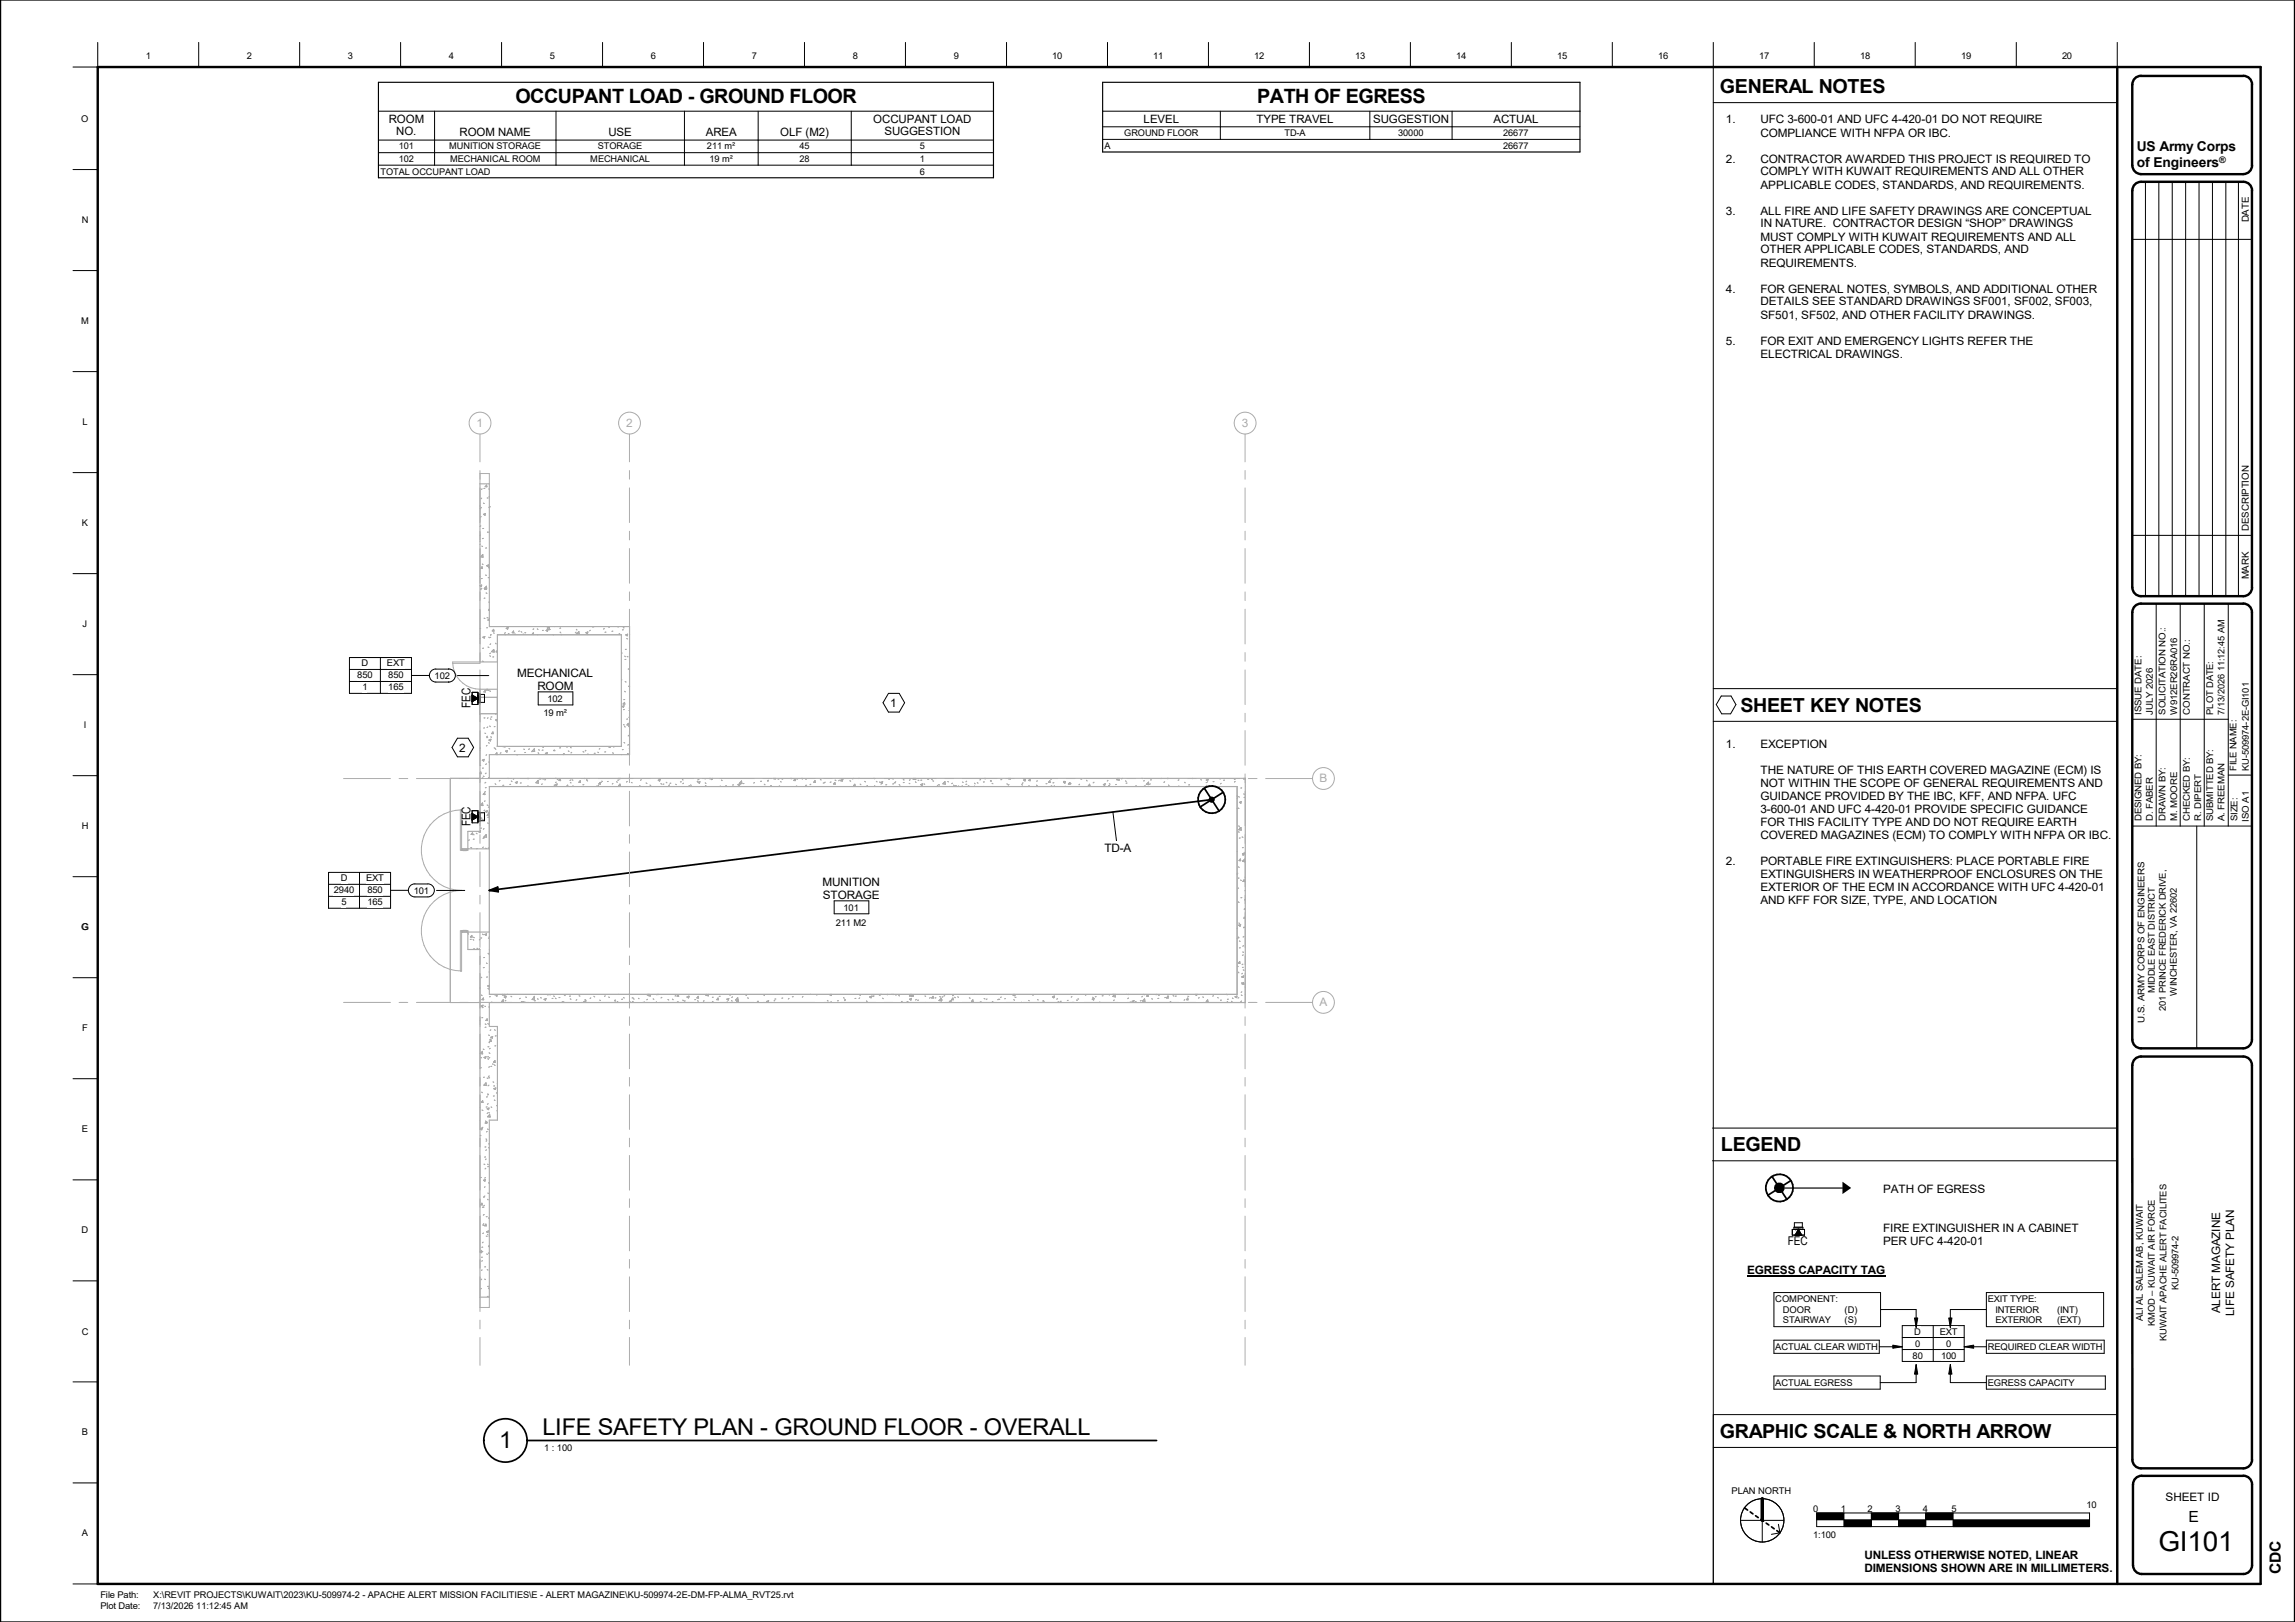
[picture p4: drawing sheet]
<svg xmlns="http://www.w3.org/2000/svg" width="841mm" height="594mm" viewBox="0 0 841 594" stroke-linecap="round" stroke-linejoin="round" font-family="sans-serif">
<defs><g id="words">
<text font-size="10.1" x="791" y="567.9">GI101</text>
<g font-size="8.4">
<text x="198.8" y="525.6">LIFE SAFETY PLAN -</text>
<text x="283.8" y="525.6">GROUND FLOOR -</text>
<text x="360.6" y="525.6">OVERALL</text>
<text x="182.9" y="530.4">1</text>
</g>
<g font-size="7.2">
<text x="188.8" y="37.8">OCCUPANT LOAD - GROUND FLOOR</text>
<text x="460.7" y="37.8">PATH OF EGRESS</text>
</g>
<g font-size="7.1">
<text x="630.3" y="34.1">GENERAL NOTES</text>
<text x="637.8" y="260.8">SHEET KEY NOTES</text>
<text x="630.6" y="421.7">LEGEND</text>
<text x="630.3" y="526.7">GRAPHIC SCALE &amp; NORTH ARROW</text>
</g>
<g font-size="5.6">
<text x="802" y="557.4">E</text>
<text x="835.8" y="576.7" transform="rotate(-90 835.8 576.7)">CDC</text>
</g>
<g font-size="5">
<text x="783.1" y="55.5">US Army Corps</text>
<text x="783.1" y="61.3">of Engineers</text>
</g>
<g font-size="4.4">
<text x="172.5" y="259.3" transform="rotate(-90 172.5 259.3)">FEC</text>
<text x="172.5" y="302.7" transform="rotate(-90 172.5 302.7)">FEC</text>
<text x="655.2" y="456.1">FEC</text>
</g>
<g font-size="4.3" fill="#ababab">
<text x="174.7" y="156.4">1</text>
<text x="229.4" y="156.4">2</text>
<text x="455" y="156.4">3</text>
<text x="483.5" y="286.6">B</text>
<text x="483.5" y="368.6">A</text>
</g>
<g font-size="4.3">
<text x="326.3" y="258.9">1</text>
<text x="168.3" y="275.3">2</text>
<text x="404.7" y="312.2">TD-A</text>
<text x="813.6" y="481.1" transform="rotate(-90 813.6 481.1)">ALERT MAGAZINE</text>
<text x="818.7" y="482" transform="rotate(-90 818.7 482)">LIFE SAFETY PLAN</text>
<text x="793.6" y="549.7">SHEET ID</text>
</g>
<g font-size="4.2">
<text x="142.5" y="44.9">ROOM</text>
<text x="320" y="44.9">OCCUPANT LOAD</text>
<text x="419.1" y="44.9">LEVEL</text>
<text x="460.5" y="44.9">TYPE TRAVEL</text>
<text x="503.2" y="44.9">SUGGESTION</text>
<text x="547.3" y="44.9">ACTUAL</text>
<text x="632.5" y="45.2">1.</text>
<text x="645.2" y="45.2">UFC 3-600-01 AND UFC 4-420-01 DO NOT REQUIRE</text>
<text x="145.2" y="49.6">NO.</text>
<text x="168.4" y="49.8">ROOM NAME</text>
<text x="223" y="49.8">USE</text>
<text x="258.6" y="49.8">AREA</text>
<text x="285.9" y="49.8">OLF (M2)</text>
<text x="324.1" y="49.6">SUGGESTION</text>
<text x="645.2" y="50">COMPLIANCE WITH NFPA OR IBC.</text>
<text x="632.5" y="59.5">2.</text>
<text x="645.2" y="59.5">CONTRACTOR AWARDED THIS PROJECT IS REQUIRED TO</text>
<text x="645.2" y="64.3">COMPLY WITH KUWAIT REQUIREMENTS AND ALL OTHER</text>
<text x="645.2" y="69">APPLICABLE CODES, STANDARDS, AND REQUIREMENTS.</text>
<text x="632.5" y="78.6">3.</text>
<text x="645.2" y="78.6">ALL FIRE AND LIFE SAFETY DRAWINGS ARE CONCEPTUAL</text>
<text x="645.2" y="83.3">IN NATURE. CONTRACTOR DESIGN “SHOP” DRAWINGS</text>
<text x="645.2" y="88.1">MUST COMPLY WITH KUWAIT REQUIREMENTS AND ALL</text>
<text x="645.2" y="92.8">OTHER APPLICABLE CODES, STANDARDS, AND</text>
<text x="645.2" y="97.6">REQUIREMENTS.</text>
<text x="632.5" y="107.1">4.</text>
<text x="645.2" y="107.1">FOR GENERAL NOTES, SYMBOLS, AND ADDITIONAL OTHER</text>
<text x="645.2" y="111.9">DETAILS SEE STANDARD DRAWINGS SF001, SF002, SF003,</text>
<text x="645.2" y="116.7">SF501, SF502, AND OTHER FACILITY DRAWINGS.</text>
<text x="632.5" y="126.2">5.</text>
<text x="645.2" y="126.2">FOR EXIT AND EMERGENCY LIGHTS REFER THE</text>
<text x="645.2" y="131">ELECTRICAL DRAWINGS.</text>
<text x="189.6" y="247.8">MECHANICAL</text>
<text x="196.9" y="252.6">ROOM</text>
<text x="632.5" y="274.1">1.</text>
<text x="645.2" y="274.1">EXCEPTION</text>
<text x="645.2" y="283.6">THE NATURE OF THIS EARTH COVERED MAGAZINE (ECM) IS</text>
<text x="645.2" y="288.4">NOT WITHIN THE SCOPE OF GENERAL REQUIREMENTS AND</text>
<text x="645.2" y="293.2">GUIDANCE PROVIDED BY THE IBC, KFF, AND NFPA. UFC</text>
<text x="645.2" y="297.9">3-600-01 AND UFC 4-420-01 PROVIDE SPECIFIC GUIDANCE</text>
<text x="645.2" y="302.7">FOR THIS FACILITY TYPE AND DO NOT REQUIRE EARTH</text>
<text x="645.2" y="307.5">COVERED MAGAZINES (ECM) TO COMPLY WITH NFPA OR IBC.</text>
<text x="632.5" y="317">2.</text>
<text x="645.2" y="317">PORTABLE FIRE EXTINGUISHERS: PLACE PORTABLE FIRE</text>
<text x="645.2" y="321.7">EXTINGUISHERS IN WEATHERPROOF ENCLOSURES ON THE</text>
<text x="301.5" y="324.4">MUNITION</text>
<text x="301.5" y="329.1">STORAGE</text>
<text x="645.2" y="326.5">EXTERIOR OF THE ECM IN ACCORDANCE WITH UFC 4-420-01</text>
<text x="645.2" y="331.3">AND KFF FOR SIZE, TYPE, AND LOCATION</text>
<text x="690.1" y="437">PATH OF EGRESS</text>
<text x="690.1" y="451.3">FIRE EXTINGUISHER IN A CABINET</text>
<text x="690.1" y="456">PER UFC 4-420-01</text>
<text x="640.2" y="466.6">EGRESS CAPACITY TAG</text>
<text x="683.2" y="570.8">UNLESS OTHERWISE NOTED, LINEAR</text>
<text x="683.2" y="575.8">DIMENSIONS SHOWN ARE IN MILLIMETERS.</text>
</g>
<g font-size="3.5">
<text x="824.1" y="81.4" transform="rotate(-90 824.1 81.4)">DATE</text>
<text x="824.1" y="194.4" transform="rotate(-90 824.1 194.4)">DESCRIPTION</text>
<text x="824.1" y="212.2" transform="rotate(-90 824.1 212.2)">MARK</text>
</g>
<g font-size="3.4">
<text x="53.5" y="21.5">1</text>
<text x="90.5" y="21.5">2</text>
<text x="127.5" y="21.5">3</text>
<text x="164.5" y="21.5">4</text>
<text x="201.5" y="21.5">5</text>
<text x="238.5" y="21.5">6</text>
<text x="275.5" y="21.5">7</text>
<text x="312.5" y="21.5">8</text>
<text x="349.5" y="21.5">9</text>
<text x="385.6" y="21.5">10</text>
<text x="422.6" y="21.5">11</text>
<text x="459.6" y="21.5">12</text>
<text x="496.6" y="21.5">13</text>
<text x="533.7" y="21.5">14</text>
<text x="570.7" y="21.5">15</text>
<text x="607.7" y="21.5">16</text>
<text x="644.7" y="21.5">17</text>
<text x="681.6" y="21.5">18</text>
<text x="718.6" y="21.5">19</text>
<text x="755.6" y="21.5">20</text>
<text x="29.8" y="44.6">O</text>
<text x="412" y="49.9">GROUND FLOOR</text>
<text x="470.7" y="49.9">TD-A</text>
<text x="512.4" y="49.9">30000</text>
<text x="550.8" y="49.9">26677</text>
<text x="146.1" y="54.7">101</text>
<text x="146.1" y="59.3">102</text>
<text x="164.6" y="54.7">MUNITION STORAGE</text>
<text x="164.9" y="59.3">MECHANICAL ROOM</text>
<text x="216.3" y="59.3">MECHANICAL</text>
<text x="219.1" y="54.7">STORAGE</text>
<text x="259.1" y="54.7">211 m²</text>
<text x="260" y="59.3">19 m²</text>
<text x="293" y="59.3">28</text>
<text x="293" y="54.7">45</text>
<text x="337.1" y="59.3">1</text>
<text x="337.1" y="54.7">5</text>
<text x="404.8" y="54.5">A</text>
<text x="550.8" y="54.5">26677</text>
<text x="139.4" y="63.9">TOTAL OCCUPANT LOAD</text>
<text x="337.1" y="63.9">6</text>
<text x="29.9" y="81.6">N</text>
<text x="29.8" y="118.6">M</text>
<text x="30.2" y="155.6">L</text>
<text x="30" y="192.6">K</text>
<text x="30.3" y="229.6">J</text>
<text x="132.5" y="244.1">D</text>
<text x="141.8" y="244.1">EXT</text>
<text x="130.9" y="248.5">850</text>
<text x="142.3" y="248.5">850</text>
<text x="159.3" y="248.7">102</text>
<text x="132.8" y="252.9">1</text>
<text x="142.3" y="252.9">165</text>
<text x="200.6" y="257">102</text>
<text x="199.1" y="262.4">19 m²</text>
<text x="784.8" y="261.7" transform="rotate(-90 784.8 261.7)">ISSUE DATE:</text>
<text x="788.9" y="261.7" transform="rotate(-90 788.9 261.7)">JULY 2026</text>
<text x="793.6" y="261.7" transform="rotate(-90 793.6 261.7)">SOLICITATION NO.:</text>
<text x="797.8" y="261.7" transform="rotate(-90 797.8 261.7)">W912ER26RA016</text>
<text x="802.4" y="261.7" transform="rotate(-90 802.4 261.7)">CONTRACT NO.:</text>
<text x="811.1" y="261.7" transform="rotate(-90 811.1 261.7)">PLOT DATE:</text>
<text x="815.2" y="261.7" transform="rotate(-90 815.2 261.7)">7/13/2026 11:12:45 AM</text>
<text x="30.7" y="266.6">I</text>
<text x="819.6" y="282.3" transform="rotate(-90 819.6 282.3)">FILE NAME:</text>
<text x="824.1" y="282.3" transform="rotate(-90 824.1 282.3)">KU-509974-2E-GI101</text>
<text x="29.9" y="303.6">H</text>
<text x="784.8" y="300.8" transform="rotate(-90 784.8 300.8)">DESIGNED BY:</text>
<text x="788.9" y="300.8" transform="rotate(-90 788.9 300.8)">D. FABER</text>
<text x="793.6" y="300.8" transform="rotate(-90 793.6 300.8)">DRAWN BY:</text>
<text x="797.8" y="300.8" transform="rotate(-90 797.8 300.8)">M. MOORE</text>
<text x="802.4" y="300.8" transform="rotate(-90 802.4 300.8)">CHECKED BY:</text>
<text x="806.6" y="300.8" transform="rotate(-90 806.6 300.8)">R. DIPERT</text>
<text x="811.1" y="300.8" transform="rotate(-90 811.1 300.8)">SUBMITTED BY:</text>
<text x="815.2" y="300.8" transform="rotate(-90 815.2 300.8)">A. FREEMAN</text>
<text x="820" y="300.8" transform="rotate(-90 820 300.8)">SIZE:</text>
<text x="824.1" y="300.9" transform="rotate(-90 824.1 300.9)">ISO A1</text>
<text x="124.8" y="322.8">D</text>
<text x="134.2" y="322.8">EXT</text>
<text x="122.3" y="327.2">2940</text>
<text x="134.6" y="327.2">850</text>
<text x="151.6" y="327.4">101</text>
<text x="125.1" y="331.6">5</text>
<text x="134.6" y="331.6">165</text>
<text x="309.1" y="333.5">101</text>
<text x="29.8" y="340.6">G</text>
<text x="306.3" y="339">211 M2</text>
<text x="789.7" y="363.8" transform="rotate(-90 789.7 363.8)">MIDDLE EAST DISTRICT</text>
<text x="797.7" y="364.6" transform="rotate(-90 797.7 364.6)">WINCHESTER, VA 22602</text>
<text x="793.7" y="370.2" transform="rotate(-90 793.7 370.2)">201 PRINCE FREDERICK DRIVE,</text>
<text x="30.1" y="377.6">F</text>
<text x="785.8" y="374.5" transform="rotate(-90 785.8 374.5)">U.S. ARMY CORPS OF ENGINEERS</text>
<text x="30" y="414.7">E</text>
<text x="29.9" y="451.7">D</text>
<text x="798.3" y="472.5" transform="rotate(-90 798.3 472.5)">KU-509974-2</text>
<text x="650.6" y="476.9">COMPONENT:</text>
<text x="728.4" y="476.9">EXIT TYPE:</text>
<text x="653.4" y="480.8">DOOR</text>
<text x="653.4" y="484.6">STAIRWAY</text>
<text x="676" y="484.6">(S)</text>
<text x="676" y="480.8">(D)</text>
<text x="731.2" y="480.8">INTERIOR</text>
<text x="731.2" y="484.6">EXTERIOR</text>
<text x="753.8" y="484.6">(EXT)</text>
<text x="753.8" y="480.8">(INT)</text>
<text x="785.2" y="483.9" transform="rotate(-90 785.2 483.9)">ALI AL SALEM AB, KUWAIT</text>
<text x="789.7" y="485.6" transform="rotate(-90 789.7 485.6)">KMOD – KUWAIT AIR FORCE</text>
<text x="29.9" y="488.8">C</text>
<text x="701.5" y="488.8">D</text>
<text x="710.9" y="488.8">EXT</text>
<text x="794" y="491.3" transform="rotate(-90 794 491.3)">KUWAIT APACHE ALERT FACILITES</text>
<text x="650.6" y="494.4">ACTUAL CLEAR WIDTH</text>
<text x="700.9" y="497.6">80</text>
<text x="701.8" y="493.2">0</text>
<text x="711.3" y="497.6">100</text>
<text x="713.1" y="493.2">0</text>
<text x="728.4" y="494.4">REQUIRED CLEAR WIDTH</text>
<text x="650.6" y="507.5">ACTUAL EGRESS</text>
<text x="728.4" y="507.5">EGRESS CAPACITY</text>
<text x="30" y="525.7">B</text>
<text x="199.5" y="531.5">1 : 100</text>
<text x="634.6" y="547.1">PLAN NORTH</text>
<text x="664.5" y="553.7">0</text>
<text x="674.6" y="553.7">1</text>
<text x="684.3" y="553.7">2</text>
<text x="694.6" y="553.7">3</text>
<text x="704.6" y="553.7">4</text>
<text x="715.1" y="553.7">5</text>
<text x="764.6" y="552.4">10</text>
<text x="30" y="562.7">A</text>
<text x="664.5" y="563.2">1:100</text>
<text x="36.8" y="585.4">File Path:</text>
<text x="56.1" y="585.4">X:\REVIT PROJECTS\KUWAIT\2023\KU-509974-2 - APACHE ALERT MISSION FACILITIES\E - ALERT MAGAZINE\KU-509974-2E-DM-FP-ALMA_RVT25.rvt</text>
<text x="36.8" y="589.5">Plot Date:</text>
<text x="56.1" y="589.5">7/13/2026 11:12:45 AM</text>
</g>
<text font-size="3.3" x="813.3" y="59.8">®</text>
</g></defs>
<path d="M173 254.6h2.1v2.4h-2.1zM443.2 292.1h1.6v1.5h-1.6zM173 297.9h2.1v2.4h-2.1zM179.3 324.9h3.3v1.7h-3.3zM650.1 433.2h3.9v3.8h-3.9zM675.2 432.9h3.2v4.4h-3.2zM657.8 450.3h2.4v2.1h-2.4z" fill="#000"/>
<path d="M654 435.1h21.2" fill="none" stroke="#000" stroke-width=".42"/>
<g fill="none" stroke="#ababab" stroke-width=".37">
<path d="M175.9 177.2v-3.8h3.4v3.8M176.7 179.1l-.3 .2M177.7 178.9h-.4M178.3 177.7l.1 .6-.6-.1zM179.2 179.1l.1 .1M175.9 199.4h.1M175.9 185.3l.1 .1M175.9 198.2h.1M176.1 196l-.2 .1M176.2 192.6l-.3 .2M176.2 186.4h-.3M176.3 189.2l-.3 .2"/>
<path d="M176.4 185.8l-.3 .3M176.5 182.5l-.2 .2M177.1 197.2l-.3 .1M177.2 184.3l.3 .1M177.2 188.4l.7-.3-.2 .6zM177.2 193.5l-.3 .1M178.6 194.9l.3 .1M178.9 182.4h-.4M179.2 194.8l.1 .1M179.2 181.9h.1M179.3 185.6h.1M179.3 185.8v.1"/>
<path d="M175.9 214.5l.6-.2-.1 .6zM175.9 211.1h.1M176 215.8l.3 .2M176.6 200l.3 .2M176.6 215.6h-.4M176.7 207.6l.1 .6h-.7zM176.7 211.9h-.3M176.7 206.6l.3 .2M176.9 203.1l.1 1-.9-.1zM177.5 215.5l.8-.8 .1 1zM177.7 219.1h-.3M178 210.6l.3 .2"/>
<path d="M178.1 215.2l.1 .7-.6-.1zM178.1 217.2l.3 .1M178.3 207.2l.7-.3-.2 .6zM178.3 200.7h-.3M179.2 207.6l.1 .2M179.2 211.5l-.3 .1M179.3 207.9h-.3M175.9 230.3h.2M176 233.9h-.1M177 233.4l.7-.3-.2 .6zM177.2 237.4h-.3M177.4 226.4l.3 .2"/>
<path d="M178.7 229.9l-.3 .1M178.8 226.2l-.3 .1M178.9 237l.3 .2M179.1 233.4l.3 .2M179.2 220.5l.1 .1M179.3 223.1l-.3 .4h.3M179.3 226.6l-.5 .5 .5 .1M179.7 239.2l-.2 .2M179.8 235.8l-.2 .3M179.8 233.4l-.3 .1M180 232.5l-.3 .2M180.1 238.7l.8-.8 .2 .9z"/>
<path d="M180.8 231.8l.3 .1M180.9 230.5l.1 .6h-.6zM181 238.3l.3 .2M181.6 235.6l.2 .2M182.3 238.2l-.5 .6h.5M185 232.4l.2 .1M185.2 231.7l-.3 .2M185.5 230.1l.7-.3-.2 .7zM186.3 232l.3 .2M188.2 231.1l.1 .7-.6-.1zM188.8 232.2l-.3 .1M190.3 231.1l-.2 .2"/>
<path d="M191 231.4l.2 .2M191.7 232.2l.3 .2M192.7 231.7l-.4 .1M195.5 231.8l.1 .6h-.6zM195.6 230.3l-.3 .2M196.9 230.3l.2 .2M197.1 232.5h.1M199.1 230.9h-.3M200.1 230.9l.7-.3-.2 .7zM200.5 230.5l.8-.8 .1 .9zM200.8 229.6l-.3 .2M201.6 230.5l-.3 .1"/>
<path d="M202.7 232.5h.1M203 229.5h.1M205.3 231.5l.2 .3M205.5 230l-.4 .1M205.8 232.3l-.2 .2M211.1 231.6l-.3 .2M211.2 230.5l.2 .3M211.3 232.2l.8-.8 .2 .9zM214.7 231.7l.7-.2-.2 .6zM215.6 232.4h-.3M216.3 230.8l-.2 .3M217.1 229.5l.2 .2"/>
<path d="M217.8 229.5h.1M221.4 230.2l-.2 .2M222 231.5l-.3 .1M223 229.6l.3 .2M224.6 231.2h-.4M226.7 229.5l-.2 .2M226.9 232l.3 .3M227.7 232.5h-45.4v40.9h45.4M227.7 239.1l.3 .1M228.4 229.8l.3 .2M228.4 230.7h-.3M229.3 232.5l.7-.2-.2 .6z"/>
<path d="M229.5 237.8l-.3 .1M229.7 233.8l.3 .2M165.9 242.4h10v.6h-10zM165.9 243a9.9 9.9 0 0 0 10 9.4M175.7 255.2l.2 6.4zM175.9 255.4h6.4M176.8 242.1l.3 .2M177.8 252.8l.1 .6h-.6zM178.3 252.7l.3 .2M178.4 252.4h.2M179.2 252.7l-.2 .2M179.5 240.2l.2 .2"/>
<path d="M179.5 253l.2 .3M180.9 240.6h-.3M182.2 242.4h.1M227.9 249h-.2M228 258.7l.7-.2-.2 .6zM228.8 259.8l-.3 .1M228.9 257.3l.1 .6h-.7zM228.9 253.2l.3 .2M228.9 256.2h-.3M228.9 240.3l.3 .2M229.1 249.6l.3 .2M229.4 241.5l-.4 .1"/>
<path d="M229.8 240.4l.3 .2M230.5 245l-.3 .1M230.7 256h.1M230.7 251.3l-.3 .1 .3 .2M230.7 259.2l-.1 .2M175.9 273.8l.1 .1M175.9 261.4h6.4M176.1 274.1l-.2 .1M176.7 278.4l.7-.3-.2 .7zM177.5 266.6l-.3 .1M177.7 262.9l-.3 .1M177.7 268.5l.3 .2"/>
<path d="M178.3 279.8l-.3 .2M178.4 276.4l-.3 .2M178.5 273.1l-.3 .1M178.6 269.7l-.2 .2M178.7 266.3l-.2 .2M178.7 270.1l-.3 .1M178.9 262.9l-.3 .2M179 272l.3 .2M179.1 279.1l.2 .1M179.2 271.1l.7-.3-.2 .6zM179.5 265.9l.2 .2M179.7 263.3l.3 .2"/>
<path d="M179.8 269.9l.3 .1M180.3 262.6h-.4M180.6 268.1l.2 .6h-.6zM181.1 273.9l.3 .2M181.4 266.1h-.3M181.5 274.2l.2 .2M181.6 261.4l.1 .2M182.1 275.7l.1 .7-.6-.1zM182.2 273.3h.1M182.3 263.4l-.6 .3 .5 .3 .1-.3M183.6 275.7l-.3 .2M184.2 273.4h.9"/>
<path d="M185.3 275.1l.7-.2-.2 .6zM186.5 274.1l.3 .2M187.6 273.4h.1M188.7 275l-.2 .3M189.4 276.4h.1M191.9 274.4l.3 .1M192.6 275.6h-.3M194 274.3l-.3 .2M195.2 275.3h-.4M195.8 274.3l.1 1-.9-.2zM197.2 275.7l.2 .3M197.4 274.6l.3 .2"/>
<path d="M199 274.7l-.3 .1M199.2 273.6l-.2 .2M199.9 275.9l.7-.2-.2 .6zM202.8 274.8l.3 .2M203.1 274.7l.3 .3M204.2 276.3l-.1 .1M205.4 273.9h-.3M206.3 276.4l.4-.4v.4M208 273.6h-.4M208.2 275l.3 .2M209 273.7l.3 .2M209.5 275.5l-.2 .3"/>
<path d="M213.7 275.3l.3 .2M214.7 274.8l-.2 .2M215.6 276.2l-.4 .1M218.1 275.9h-.3M219.1 275.5l.3 .2M219.8 274.2l-.2 .2M222 275.4h-.4M223.3 273.4l-.3 .1 .5 .3 .1-.4M224.5 275.7l.3 .2M225.1 273.4l-.2 .2M228.4 274.5l-.4 .1M228.5 265.4l.3 .2"/>
<path d="M228.7 271.9l.2 .2M228.9 266.1l.2 .2M229.9 276l.3 .1-.2 .2M230 263.4h-.3M230.3 264.9l.1 .7-.6-.1zM230.3 272.7l-.2 .2M230.5 269.3l-.3 .2M230.5 260.2l.2 .2M230.6 265.9l-.3 .2M230.6 274.2h.1M230.7 262.6l-.2 .2M169.2 296.6a14.8 14.8 0 0 0-14.8 14.8 14.8 14.8 0 0 0 14.8 14.7 14.8 14.8 0 0 0-14.8 14.8 14.8 14.8 0 0 0 14.8 14.7"/>
<path d="M169.2 296.6h-.5v14.8h2.7v-.5h-2.2M169.2 296.6v14.8M175.9 283.1l.3-.4 .1 .7-.4-.1M175.9 280.2l.2 .2M175.9 285.1h-10.9v82.1h10.9M176 294.9l.8-.8 .2 1zM176.6 299.6l-.4 .1M177 284.9l-.3 .1M177.1 281.3h-.3M177.1 284.3l.3 .1M177.3 290.8l.2 .2M177.6 290.4l.1 .6h-.6z"/>
<path d="M177.6 296.7l-.2 .2M177.8 293.3l-.3 .2M177.8 297.2l.8-.2-.2 .6zM177.9 289.9l-.3 .3M178 286.6l-.3 .2M178.1 283.2l-.3 .2M178.2 288.5h-.4M178.5 294.9l.3 .1M179 298l.1 .7-.6-.1zM179 284.8l.2 .3M179 297.7l.2 .2M179.1 299.3h-.3"/>
<path d="M179.2 295.6l-.3 .1M179.3 297v44.4M179.3 288.1h274v76.1h-274M181.4 287.1l.3 .2M183.2 285.8l-.2 .2M184.6 287.6l-.3 .1M186 285.1h.4M187.2 287.3h-.4M187.4 286l.2 .3M188.3 285.2l-.2 .2M188.8 286.6l.8-.3-.2 .6zM191 286.8h-.3"/>
<path d="M193.3 285.1l.2 .1M193.5 287.8l-.2 .2M193.6 285.1h.1M196.4 286.7l.8-.8 .1 1zM197.4 285.9l-.3 .1M197.7 285.1l-.1 .1 .6 .1-.1-.2M198.7 287.1l-.2 .2M198.8 285.2l.3 .2M199.9 285.6h-.3M203.1 287.6l.2 .2M203.5 287.4l.7-.3-.2 .6zM203.8 285.1h-.3"/>
<path d="M203.8 286.5l-.2 .1M204.2 285.4l.3 .2M205.3 285.3l.1 .6h-.5zM207.5 288.1l.5-.5 .1 .5M209 286.6l.3 .2M209.1 285.7l-.2 .2M209.6 285.6l.3 .2M210.1 287.9l-.3 .1M212.6 285.9l.1 .7-.6-.1zM214 287.4h-.4M214.2 285.1l-.1 .1M214.9 285.5l.3 .3"/>
<path d="M215.1 285.9l.2 .1M218.4 288.1h.3M219.4 287.7l-.3 .2M219.9 286.6l.1 .6-.6-.1zM220.3 286.6h-.3M220.5 286.1l.3 .2M222.9 286.2l-.3 .1M224.6 286.9l-.2 .2M225.9 286.3l.3 .2M226.7 285.7l-.3 .1M226.8 285.1l.3 .2 .1-.2M227.2 287.2l.1 .6h-.6z"/>
<path d="M229.9 286.2l-.3 .2M231.4 286.6l.2 .1M234.3 288.1l.2-.3v.3M235 285.6l-.3 .2M236.8 286.8l.3 .2M236.9 288l-.3 .1M238.2 287.5l.3 .2M241.2 285.8l.7-.3-.2 .6zM242.2 287l.3 .2M243.3 287.2h-.3M244.1 286.5l.3 .2M245.4 287.5l-.3 .2"/>
<path d="M245.8 286.9h-.3M247.6 287.2l.3 .2M249.7 286.3l-.4 .1M250.1 285.5l.2 .2M250.5 286.9l-.3 .1M252.5 287.7l.3 .3M253.1 287.5l.2 .2M255.8 286.1l-.3 .2M255.8 286.6l.7-.3-.2 .6zM256.1 285.5h-.3M258.4 286.7l.3 .2M258.5 287.7l.2 .2"/>
<path d="M258.7 285.2h-.4M260.2 285.1l.8 .2v-.2M261 285.4l-.3 .2M263.9 287.9l.3 .2M264.4 285.7l.2 .2M266.2 287.8l-.3 .1M268.8 287.5h-.3M270.4 287.4l.7-.3-.2 .6zM271.3 287.3l-.3 .2M271.7 286l.2 1-1-.1zM272.6 287h-.3M276.5 286.6l-.3 .2"/>
<path d="M279.1 286.1l-.4 .1M280.1 287.2l.2 .2M281.6 286l-.3 .2M281.6 285.8l-.3 .1M282.2 288.1l.4-.4v.4M283.7 285.1l-.1 .1 .6 .1v-.2M285.3 288.1h.4M285.5 285.3l-.4 .1M286 286.2l.3 .2M286.9 285.2l-.3 .2M289.8 285.1l.2 .1M291.4 285.3l.1 .6h-.6z"/>
<path d="M291.9 285.2l.3 .2M292 287.9l-.3 .2M293.8 285.1l.2 .2 .1-.2M295.2 285.3l.2 .2M295.6 287.6l-.4 .1M297.1 287.2l-.3 .2M298.7 285.9l.1 .7-.6-.1zM300.6 285.5l.3 .2M302 286.8h-.3M302.4 286.5l-.3 .1M304.5 286.4l-.3 .1M305.9 286.6l.2 .6-.6-.1z"/>
<path d="M306 285.7l.3 .2M307.6 285.8l-.3 .2M308.1 285.8l.8-.3-.2 .6zM308.4 286h-.3M311.4 286l.3 .1M312.8 285.1l-.3 .2M313.3 287.2l.1 .7-.6-.1zM314.8 285.1l-.3 .1M315.2 287.2l.3 .2M316.9 286.2l.3 .2M317.9 287.7l-.3 .2M320.2 285.1l.3 .1"/>
<path d="M320.3 288.1l.2-.2 .1 .2M321.1 286.2l.3 .2M322.3 286.4l.3 .2M322.7 286.6l.8-.3-.2 .6zM323.1 287l-.3 .2M325 287.4h-.4M325.6 285.3l.3 .2M327.1 285.2l.2 .2M327.5 287.1h-.3M327.7 286.6l.3 .2M328.3 286.3l-.3 .3M329.5 287.4l.3 .2"/>
<path d="M331 285.5l.3 .2M331.3 286.6h-.3M333.2 286.9l.2 .2M333.5 285.6l-.3 .2M335 285.1l-.4 .3 1 .1-.1-.4M335.4 286.3l.3 .3M336.4 285.8l.3 .1M337.4 287.4l.7-.3-.2 .6zM337.8 285.8h-.4M338.6 287.1l.3 .2M340.3 285.4l-.3 .1M341.4 285.3l.2 .3"/>
<path d="M341.8 286l.3 .1M343.7 287.6l-.2 .2M344 287.3l.3 .2M346.3 286.3l.1 .9-.9-.1zM347.3 286.2l.3 .2M347.9 288l-.3 .1M349 286.9l-.2 .1M349.4 287.6l.3 .1M350.4 287.7l-.3 .1M351.2 287.9l.2 .2M352.2 288.1l.5-.2-.1 .2M352.7 286.4l.3 .2"/>
<path d="M354.2 286.1l-.2 .2M354.3 287.2l-.4 .1M354.8 287.8l.3 .2M357 288.1h.2M357.1 286.9l.2 .2M358.1 286.6l.3 .3M359.4 285.5l-.3 .2M360.3 288l.1 .1M360.7 286.4h-.3M360.8 285.1h.3M363 285.8l.3 .3M363.3 286l-.4 .1"/>
<path d="M363.6 286.9l.3 .2M367.1 285.5l-.3 .1M369 287.1l.3 .2M369.7 287.4l-.2 .2M369.8 285.1l-.1 .1 .5 .1v-.2M374.4 287.4l.3 .1M374.9 286.7l-.3 .2M375.1 285.7l.7-.2-.2 .5zM377.2 287.9h-.3M377.4 285.3l.1 .7-.6-.1zM379.8 287.6l.3 .1M380.2 286l-.3 .2"/>
<path d="M383.7 287l-.4 .1M384.7 286l.2 .6-.7-.1zM385.2 287.8l.3 .2M385.4 285.2l-.3 .3M386.2 286.7h-.3M386.3 287.8l.2 .3M389.7 286.5l.7-.2-.2 .6zM390.1 286.2h-.4M390.4 288l-.2 .1M390.7 288l.1 .1M392 286.6l.1 .6h-.6zM392.2 286.8l.3 .3"/>
<path d="M395.6 287.2l-.2 .2M396.5 285.3l-.4 .1M398.1 285.8l.3 .2M399.3 287.2l.1 .7-.6-.1zM400.6 288v.1M400.9 286.5l-.3 .2M404.3 287.4l.7-.3-.2 .6zM406 285.8l-.2 .2M406.4 288.1l.2-.2v.2M406.5 287l.3 .2M406.6 287.7h-.3M409.2 287.3l-.4 .1"/>
<path d="M409.7 285.1l-.5 .5 .9 .2-.1-.7M411.3 285.1l-.3 .2M412.5 286l.2 .2M413 286.8l-.3 .1M416.4 287.7l-.3 .3M418.5 285.1l.1 .1M419.1 288.1l.5-.2v.2M419.4 286h-.3M420.9 286.5l.1 .9-.9-.1zM421.5 287.1l-.2 .2M421.9 285.6l-.3 .1M425.8 285.1l-.4 .1"/>
<path d="M426.8 286.3l-.3 .3M427.8 285.1h.2M428.2 287.5l.2 .2M432 285.6l-.2 .2M432.1 288h-.3M434.1 286.5l.2 .2M435.9 287.4l-.3 .1M437 285.1l-.1 .1M440.1 285.5l.2 .2M442 285.7l.8-.3-.2 .6zM442.3 287.6l-.3 .2M442.3 286.6h-.3"/>
<path d="M444.9 286.3h-.4M446.9 285.1l.3 .2M447.5 286.9l-.2 .2M448.7 285.8h-.3M452.3 285.4l.3 .1M452.6 286.2l-.2 .2M453.3 291.5v.9M453.5 296.1h-.2M453.7 296l.3 .1M453.9 291.8l.3 .2M454.2 293.9l.7-.3-.2 .6zM455 288.6h-.3"/>
<path d="M455.8 290.8l.3 .2M455.8 285.1l-.1 .2h.6v-.2M456.2 292.1h-.3M172 307.6l-.3 .2M172.6 310.4l.2 .2M173.1 305.1l-.5 .5 .6 .1-.1-.6M173.4 305.5l.3 .3M173.8 307.3l-.4 .1M174.5 305.2l.3 .2M175 310.8l-.4 .1M175.9 304.4l.2-.1-.2 .7-.5-.4 .2-.1M176.4 303.3l-.3 .1"/>
<path d="M176.6 300l.2 .2M177.1 310.3l-.2 .1M177.4 303.5l-.3 .2M177.5 300.1l-.3 .2M177.6 306.8l-.6 .2M178 310.6l.3 .2M178.2 305.6l.1 1-.9-.1zM178.7 301.4l.3 .2M178.9 310.6l.3 .2M453.3 319.9l.3-.1-.3 .6M453.3 311.8l.2 .1M453.9 304.6l.2 .2"/>
<path d="M453.9 317.5l.2 .2M453.9 302.5l.3 .2M454.5 306.9l-.3 .1M454.5 314.6l.2 .7-.6-.1zM454.6 303.2l-.3 .1M454.7 303.1l.2 .9-1-.1zM455.2 306.5l.3 .2M455.3 315.5l.8-.8 .1 .9zM455.3 312.7l.7-.3-.2 .7zM455.3 313.1l.3 .2M455.6 310.4l-.3 .1M453.5 339.9l-.2 .1"/>
<path d="M453.8 330.3l.3 .3M453.9 325.3h-.3M453.9 338.9l.8-.3-.3 .7zM454 321.6h-.3M454 338.1l.3 .1M454.6 322.3l.3 .2M455.1 328.8h-.4M455.9 322.2l.2 .7-.6-.1zM455.9 339.6l-.2 .2M456 339.6l-.3 .1M456.1 336.2l-.3 .2M456.1 332.9l.2 .2"/>
<path d="M456.2 332.8l-.3 .2M456.2 336h-.4M456.3 321.3h.1M456.3 322.9h.1M456.3 329.4l-.2 .2M456.4 326.1l-.2 .2M169.2 341.4h2.2v-.5h-2.7v14.7h.5M169.2 340.9v14.7M171.4 341.9l.3 .2M172.7 344l-.4 .1M172.9 342.6l.1 .6h-.6zM173.4 344.1l.2 .2"/>
<path d="M173.5 343.3l.3 .2M173.9 347.5l-.4 .1M174.8 347.3l.3 .2M175.8 347.4l-.3 .2M175.9 344.1l-.3 .2M176.2 357.9l.3 .2M176.5 343.5l-.3 .1M176.8 342.1l.3 .2M177.5 354.4h-.4M177.6 350.7h-.4M177.6 342.3l.7-.3-.2 .6zM178.3 352.7l.2 .2"/>
<path d="M178.6 357.8l-.3 .1M178.9 349.2l.2 .2M179 343.5l.2 .2M179.2 356h.1M179.3 343.1v.1M453.3 343.6h.1M453.5 353.8l.2 .2M453.8 343.2l.2 .3M453.8 356.1l.2 .2M454.2 344.6l.2 .2M454.3 352.2l.1 .6h-.6zM454.5 347.1l-.3 .1"/>
<path d="M455.1 357.7l.7-.2-.2 .6zM455.2 359.9l-.2 .2M455.3 356.5l-.2 .2M455.4 348.7l.3 .1M455.5 353.1l-.3 .2M455.5 358h-.4M455.6 349.8l-.3 .1M455.6 354.3h-.3M455.6 355.2l.3 .2M455.7 359.8l.1 .7-.6-.1zM455.7 346.4l-.3 .2M455.8 343l-.3 .2"/>
<path d="M175.9 361.9h.1M175.9 373.8h.1M176.3 368.5l.7-.3-.2 .6zM176.4 364.4l.3 .3M176.9 372.7h-.3M177 369l-.3 .1M177.1 365.5l.1 .7-.6-.1zM177.7 368.5l.2 .2M177.8 375l.3 .2M178.1 376.2l-.3 .1M178.5 373.2l.1 .6h-.5zM178.8 374.9l.2 .2"/>
<path d="M178.8 362l.3 .2M179.1 379.1l.3 .2M179.2 368.9h.1M179.3 360.9l-.6 .2 .5 .3 .1-.2M179.3 368.7l-.1 .1M179.7 365l-.3 .1M179.9 379.9l.7-.3-.2 .7zM179.9 377.2l-.3 .2M180.3 367l-.3 .2M181.2 377.1l.3 .3M181.3 364.3l.2 .2M181.8 364.7l.3 .2"/>
<path d="M181.8 379.4h-.3M182.2 364.7h-.3M184.3 364.2l-.2 .2 .9 .1v-.3M184.4 366.2l.1 .6h-.6zM184.8 365.2l.7-.3-.2 .6zM185.4 366.4l-.3 .2M186.1 364.2h-.3M187.2 364.9l.3 .2M190.7 365.6l-.3 .2M191.1 366.8l.2 .2M191.4 367.2l.3-.4 .1 .4M192.4 367l-.3 .1"/>
<path d="M192.7 365.2l.3 .1M195.7 365.3l.2 .9-.9-.1zM195.9 364.9l-.3 .2M196.2 366.5l-.3 .1M197 365.8l.2 .2M198.1 365.4l.3 .1M199.4 366l.7-.3-.2 .7zM201 364.2l-.3 .2M201.4 364.2l.2 .2M202.6 365.7h-.3M202.9 364.8l.3 .2M203.5 365.6l.3 .2"/>
<path d="M205.2 365.3l-.3 .1M206.2 366.9l-.3 .2M206.3 367.2l.3-.3v.3M206.8 364.5l.3 .2M209 365.8l.2 .2M209 364.8l-.3 .1M211.4 366.1l-.3 .3M212.2 364.7l.3 .2M214 366.8l.7-.3-.2 .7zM214.4 366.1l.2 .1M216.5 365.5l-.3 .2M217.6 364.9l.3 .2"/>
<path d="M219.2 367.2h-.3M219.8 366.3l.2 .2M221.8 364.7l-.3 .3M223.1 365.2l.3 .1M225.2 366.5l.3 .2M225.6 366.3l-.3 .1M226.2 366.8l.2 .2M226.8 364.2h-.1M228.1 366h-.3M228.5 365.4l.3 .1M230.6 366.7l.3 .2M232 365.5h-.4"/>
<path d="M232 366.8l-.3 .1M232.1 365.8l.3 .2M233.9 365.6l.3 .2M236.1 367l.2 .2M237.3 366l-.3 .2M237.5 364.2l-.3 .2 .5 .3 .1-.5M238 364.7l.3 .3M238.4 364.6l-.3 .1M239.4 365.8l.2 .2M240.5 366.9l.2 .3M240.8 364.2h.6M241 364.3h-.4"/>
<path d="M242.5 365.3l-.3 .2M244.8 366.1l.3 .2M246.4 365.9l.3 .3M247.6 364.6l-.2 .2M248.5 366.9l-.3 .1M248.6 364.3l.1 .6h-.6zM250.2 366.3l.3 .2M251.1 366.6h-.4M251.8 365.2l.7-.3-.2 .6zM252.3 364.9l.3 .3M254.9 366.1h-.3M255.6 366.5l.3 .2"/>
<path d="M255.9 364.9l.1 .6h-.6zM258 366.5l-.2 .2M259 364.2l-.3 .4 .9 .1-.1-.5M261 366.8l.3 .1M261.4 365.3h-.4M263.1 365.5l.2 .7-.6-.1zM263.1 365.9l-.2 .2M263.9 364.9l-.3 .1M266.4 366l.7-.3-.2 .6zM266.4 367l.3 .2M267.8 364.4h-.4M268.1 366.4l.2 .3"/>
<path d="M268.4 365.1l-.3 .2M270.3 365.4l.1 1-.9-.1zM270.5 366.2l.1 .6h-.6zM273.6 364.4l-.2 .2M274 365.4l.2 .3M277.4 367.2l.3-.4 .1 .4M277.9 366.7l-.4 .1M278.6 367.2h.1M279.9 364.4l.3 .3M281 366.8l.7-.3-.2 .6zM281.1 367.2h.1M283.9 366.4l-.2 .2"/>
<path d="M284.3 365.9h-.3M286.9 365.5l-.4 .1M289.1 365.7l-.2 .2M290.7 365l-.3 .1M294.3 365l-.3 .2M297.1 364.2h-.3M299.6 364.2l-.3 .2M303.2 366.4l.2 .2M304.4 364.2l-.3 .1 .5 .4 .2-.5M304.6 366.9l-.2 .2M307.3 366.5l-.4 .1M309.1 365.4l.3 .2"/>
<path d="M309.8 366.3l-.3 .2M309.8 366.2h-.3M313.6 365.7h-.3M315 365.5l-.2 .2M315 364.4l.3 .2M317.5 366.6l.3 .2M318.7 365.1l.7-.2-.2 .6zM320 364.8l-.3 .1M320.3 364.8l-.3 .2M322.6 364.5h-.4M322.8 364.2l.2 .1M323.4 365.6l.3 .2"/>
<path d="M325.3 364.2l-.1 .2M326.9 364.2h.5M328.1 364.3l.3 .2M329.4 364.6l.2 .2M330.2 367.2h-.3M330.6 366.8l-.3 .2M332.7 366.8l-.3 .1M333.3 366l.7-.3-.2 .6zM333.5 364.5l.3 .2M333.8 364.2l-.6 .6 .9 .1M334.1 364.2v.7M334.6 364.3l.1 .6h-.6z"/>
<path d="M335.8 366.1l-.3 .2M336.6 366.3l-.3 .1M339 364.8l.2 .2M339.1 367.1l.1 .1M340.9 365.4l-.2 .2M341.9 364.9l.2 .6h-.7zM343 365.5h-.4M344.4 365l.3 .2M344.9 365.6l.1 1-.9-.1zM345.1 366.1l.2 .2M345.5 365.1l-.3 .1M346.2 364.6l-.3 .2"/>
<path d="M347.9 366.8l.7-.3-.2 .6zM349.2 365.5l.1 .7-.6-.1zM349.4 364.6l-.4 .1M349.8 365.3l.3 .1M351 365.1l.2 .2M355.2 365.5l.3 .1M356.4 366.6l-.2 .3M356.5 366.2l.1 .6h-.6zM357.1 364.2l.1 .1M359.5 366.9l-.3 .1M360.6 365.7l.3 .2M361.7 365.9l-.3 .2"/>
<path d="M363.5 367.2l.3-.4 .1 .4M365.9 366.1h-.3M366.1 365.9l.3 .2M366.9 365.2l-.3 .2M368.5 365.8h-.3M371.3 364.2l-.2 .1 .5 .4 .1-.5M371.5 366.1l.3 .3M372 364.5l-.2 .2M372.3 365.3h-.3M374.3 367.1l.1 .1M376.9 366.4l.3 .2M377.2 367.2h-.1"/>
<path d="M378.8 364.4h-.4M380.2 366.1l.2 .2M382.4 366.6l.3 .2M382.4 366.4l-.3 .2M385.7 365.1l.7-.3-.2 .7zM386.1 365l.3 .3M387.6 365.8l-.3 .2M387.8 366.9l.3 .1M388.9 366.7l-.4 .1M391.4 366.4h-.3M392.3 364.2h.1M392.8 365l-.2 .2"/>
<path d="M393.2 367.1l.2 .1M394.5 366.3l.3 .2M395.3 365.9h-.4M398.1 364.3l-.3 .2M400.3 365.9l.7-.2-.2 .6zM400.4 365.3l.3 .2M401.7 365l-.3 .1M403.1 367l-.3 .2M404.2 364.7h-.3M406.4 364.2l.2 .2M407.8 365l.8-.8 .1 .9zM408.1 364.2h-.3"/>
<path d="M408.3 366.3l-.2 .2M412.9 364.2h.6M413.6 365.5l-.3 .3M414.4 367l-.3 .1M414.9 366.7l.7-.2-.2 .6zM416.1 366.8l.3 .2M418.2 366.5l-.3 .1M418.7 364.9l-.3 .2M419.1 364.2l.3 .2M419.4 365.8l.2 1-.9-.2zM420.7 364.3l.1 .6h-.6zM422.1 365.8l.2 .2"/>
<path d="M423.9 364.2l-.2 .2M424.5 364.4l.3 .2M424.6 365.7h-.3M427.2 365.3l-.4 .1M427.9 364.9l.2 .6h-.6zM428 364.7l.2 .3M429 366.8l-.2 .2M429.9 364.7l.3 .1M431 364.8l-.3 .1M434.2 366.1l-.3 .3M435.3 365.5l.1 .7-.6-.1zM435.3 364.9l.3 .1"/>
<path d="M438.2 364.2l-.2 .1 .5 .3 .2-.4M439.5 365.4l-.3 .2M440.8 365.1l.2 .2M441.2 367.2h-.3M442.6 366.2l.1 .7-.7-.1zM444.7 364.7l-.3 .2M446.2 365.3l.2 .2M447.6 366.3l-.3 .1M449.5 364.2l.2 .2M449.5 367.2l.3-.3 .1 .3M449.6 364.2h-.1M450.1 366h-.3"/>
<path d="M451.3 366.7l.2 .2M451.6 365.5l.3 .3M452.6 365.1l.7-.3-.2 .6zM454 365.5h-.4M454.9 364.4l.3 .2M455 366.6l-.3 .3M455.1 363.3l-.3 .2M456.3 361.5h.1M176 385.9l.8-.8 .1 .9zM176.4 391.1h-.4M176.5 387.4h-.4M177.1 384.3l.3 .1"/>
<path d="M177.4 387.3l.7-.3-.2 .6zM177.5 394.5l-.3 .1M178.1 396.6l.1 1-.9-.1zM178.5 394.8l.3 .3M178.8 387.8l.2 .2M179 387.1h-.3M179.2 397.5l-.3 .2M179.2 383.4h-.4M179.2 394.6l.2 .2M179.2 381.7l.2 .2M179.2 385.6l.3 .2M179.3 394.1l-.3 .2"/>
<path d="M179.4 390.7l-.3 .2M179.5 387.3l-.3 .2M179.6 384l-.2 .1M179.7 380.6l-.2 .1M179.9 380.8l.1 .7-.5-.1zM180.2 390.6h-.3M180.5 389.7l.3 .1M180.7 396.2l.2 .2M181 398.7l.7-.2-.2 .6zM181.2 390l.2 .2M181.3 397.7l-.4 .1M181.4 388.5v.6l-.6-.1z"/>
<path d="M181.7 383l-.3 .1M182.3 396.7h-.1M175.9 405.7v.1M175.9 415.8l.3 .2M176 413.5l.7-.3-.2 .6zM176.5 400l.3 .2M176.7 406.6l.3 .1M176.9 403.1l.1 .7-.6-.1zM177 412.9l-.4 .1M177.9 410.6l.3 .2M178.1 417.2l.3 .2M178.3 410.8l.1 .6h-.6z"/>
<path d="M178.4 417.8l-.3 .2M178.5 405.4l-.4 .1M178.5 406.1l.7-.3-.2 .6zM178.5 414.4l-.2 .2M178.6 401.7l-.3 .1M178.6 411l-.2 .2M178.7 413.5l.2 .2M178.7 400.6l.3 .3-.3 .2M178.8 407.6l-.3 .2M178.9 404.2l-.3 .3M179.1 407.5l.3 .2M179.3 418.9v.1"/>
<path d="M179.5 408.2l.1 1-.9-.2zM179.6 408.9h-.3M180 405.4l.2 .2M181.1 401.4h-.3M181.1 402.9l.3 .2M181.9 400.3l.3 .1M182.1 406.8l.2 .2M182.3 404.9l-.3 .1M176.4 431.2l-.3 .1M177.2 432.3l.7-.2-.2 .5zM177.4 426.4l.3 .2M177.5 438.4l-.3 .1"/>
<path d="M177.7 438.1l-.3 .2M177.8 434.7l-.3 .2M177.9 431.3l-.3 .2M177.9 423.8h-.3M178 427.9l-.2 .2M178.1 420.1h-.4M178.1 424.5l-.2 .2M178.3 421.1l-.3 .2M178.6 439.3l.3 .2M178.7 426.4l.2 .2M178.8 437l.3 .1M179.1 427.3h-.4"/>
<path d="M179.1 420.3l.2 .2M179.1 433.2l.2 .2M175.9 458.5l.6-.3-.2 .7-.4-.3M176.2 457.9l.3 .2M176.6 440.7l.1 .6h-.6zM176.8 442.1l.2 .2M176.9 458.3l-.2 .3M176.9 456.8h-.3M177 448.7l.2 .2M177 455l-.2 .2M177.2 451.6l-.3 .2M177.3 448.2l-.3 .2"/>
<path d="M177.3 442.1l-.3 .1M177.4 444.8l-.3 .3M177.5 441.5l-.3 .2M178.1 448.4l.1 .6-.7-.1zM178.2 452.7l.3 .2M178.3 451.1l.7-.3-.2 .7zM178.4 459.3l.2 .1M178.5 445.6h-.3M178.6 452.1l.3 .2M179 458.9l.2 .2M179 446.1l.3 .2M179.2 456.5h.1"/>
<path d="M179.3 452.8h.1M179.3 456.1l-.3 .5h.3M175.9 475.1v3.8h3.4v-3.8M176.4 471.9l-.3 .2M176.5 468.5l-.2 .2M176.7 465.1l-.3 .2M176.8 461.7l-.3 .2M176.8 460.5h-.4M177.6 468.5l.3 .2M178 464h-.4M178.6 465l.2 .2M178.9 474.8l-.3 .1"/>
<path d="M179 471.8l.2 .2M179 471.1l-.3 .1"/>
</g>
<path d="M175.9 255.2v-2.8h6.4v21h45.4v-40.9h-45.4v9.9h-6.4v-65.2h3.4v52.3h51.4v46.9h-51.4v8.7h277.1v82.1h-277.1v8.8h3v34.3h-3v64.8h-3.4v-127.3h-4.5v-6.4h7.9v22.8h274v-76.1h-274v22.8h-7.9v-6.4h4.5v-42.9M169.3 310.9l2 .1zM169.3 341.3l2 .1z" fill="none" stroke="#ababab" stroke-width=".42"/>
<g fill="none" stroke="#000" stroke-width=".37">
<path d="M173 253.6h2.1v4.4h-2.1zM173 254.6l2.1 1.2-2.1 1.2M175.1 255.9h.1M175.1 255.6h.1M175.1 255.7h.1M175.1 255.4v.8M175.1 254.8v.1M175.1 254.1h.8v3.3h-.8M175.9 254.3h1.6v3h-1.6M173 296.9h2.1v4.5h-2.1zM173 297.9l2.1 1.2M175.1 299h.1"/>
<path d="M175.1 299.3h.1M175.1 299.2h.1M175.1 298.8v.2M175.1 299.1v.4M175.1 298.2v.1M175.1 297.5h.8v3.3h-.8M175.1 299.1l-2.1 1.3M175.9 297.7h1.6v2.9h-1.6M656.8 450.3h4.5v2.1h-4.5zM657.4 450.3v-.8h3.3v.8M657.6 449.5v-1.7h2.9v1.7M658 450.3h.2"/>
<path d="M658.7 450.3h.7M658.8 450.3h.1M658.9 450.3h.1M659 450.3h.1M659 450.3l1.2 2.1M659 450.3l-1.2 2.1M659.1 450.3h.1M659.2 450.3h.1"/>
</g>
<g fill="none" stroke="#000" stroke-width=".63">
<path d="M441.3 288.7l5.4 8.4M444 292.9l-264.7 33.2M448.2 290.2l-8.4 5.4M179.3 326.1l3.1-1.2 .2 1.7zM649.4 430.9l5.4 8.4M656.3 432.4l-8.4 5.4"/>
<circle cx="444" cy="292.9" r=".8"/>
<circle cx="444" cy="292.9" r="5"/>
<circle cx="652.1" cy="435.1" r="5"/>
</g>
<g fill="#fff">
<path d="M690.1 433.2h37.4v4.7h-37.4z"/>
<path d="M690.1 447.5h72.9v4.7h-72.9z"/>
<path d="M690.1 452.2h22.2v4.8h-22.2z"/>
<path d="M712.3 452.2h1.3v4.8h-1.3z"/>
<path d="M713.6 452.2h7.2v4.8h-7.2z"/>
<path d="M720.8 452.2h1.4v4.8h-1.4z"/>
<path d="M722.2 452.2h4.7v4.8h-4.7z"/>
</g>
<path d="M697.1 485.5h22.7v13.1h-22.7zM697.1 494.3h22.7M697.1 489.9h22.7M708.4 485.5v13.1" fill="none" stroke="#000" stroke-width=".37"/>
<g fill="#fff">
<path d="M701.5 485.8h2.5v3.8h-2.5z"/>
<path d="M710.9 485.8h6.4v3.8h-6.4z"/>
<path d="M701.8 490.1h1.9v3.9h-1.9z"/>
<path d="M713.1 490.1h1.9v3.9h-1.9z"/>
<path d="M700.9 494.5h3.7v3.9h-3.7z"/>
<path d="M711.3 494.5h5.6v3.9h-5.6z"/>
</g>
<path d="M693.6 492.7l3.5 .6-3.5 .5zM701.6 482.7h1.2l-.6 3.5zM702.2 499.8l.6 3.5h-1.2zM714.1 482.7h1.2l-.6 3.5zM714.7 499.8l.6 3.5h-1.2zM719.8 493.3l3.5-.6v1.1z" fill="#000"/>
<g fill="none" stroke="#000" stroke-width=".37">
<path d="M650.1 473.4h39v12.5h-39zM689.1 479.6h13.1v6.6M727.9 479.6h-13.2v6.6M727.9 473.4h43v12.5h-43zM650.1 490.9h38.6v4.8h-38.6zM688.7 493.3h8.4M693.6 492.7l3.5 .6-3.5 .5zM701.6 482.7h1.2l-.6 3.5zM702.2 499.8l.6 3.5h-1.2zM702.2 499.8v6.6h-13.2M714.1 482.7h1.2l-.6 3.5zM714.7 499.8l.6 3.5h-1.2z"/>
<path d="M714.7 499.8v6.6h13.2M719.8 493.3l3.5-.6v1.1zM719.8 493.3h8.1M727.9 490.9h43.2v4.8h-43.2zM650.1 504h38.9v4.8h-38.9zM727.9 504h43.6v4.8h-43.6z"/>
</g>
<path d="M640.2 462.7h50.6v4.9h-50.6z" fill="#fff"/>
<path d="M640.2 467.3h50.6" fill="none" stroke="#000" stroke-width=".42"/>
<circle cx="175.9" cy="155" r="4" fill="none" stroke="#ababab" stroke-width=".37"/>
<path d="M174.7 152.6h2.3v4.8h-2.3z" fill="#fff"/>
<g fill="none" stroke="#ababab" stroke-width=".37">
<path d="M175.9 159v10.2M175.9 172.3v3.2M175.9 178.7v12.7M175.9 194.6v3.1M175.9 200.9v12.7M175.9 216.8v3.2M175.9 223.1v12.7M175.9 239v3.2M175.9 245.4v12.7M175.9 261.2v3.2M175.9 267.6v12.7M175.9 283.5v3.1"/>
<path d="M175.9 289.8v12.7M175.9 305.7v3.2M175.9 312v12.7M175.9 327.9v3.2M175.9 334.3v12.7M175.9 350.1v3.2M175.9 356.5v12.7M175.9 372.4v3.2M175.9 378.8v12.7M175.9 394.6v3.2M175.9 401v12.7M175.9 416.9v3.1"/>
<path d="M175.9 423.2v12.7M175.9 439.1v3.2M175.9 445.4v12.7M175.9 461.3v3.2M175.9 467.7v12.7M175.9 483.5v3.2M175.9 489.9v10.1"/>
<circle cx="485" cy="285.1" r="4"/>
</g>
<path d="M483.5 282.7h2.8v4.8h-2.8z" fill="#fff"/>
<g fill="none" stroke="#ababab" stroke-width=".37">
<path d="M125.9 285.2h17.2M146.3 285.2h3.1M152.6 285.2h12.7M168.5 285.2h3.2M174.8 285.2h12.7M190.7 285.2h3.2M197.1 285.2h12.7M212.9 285.2h3.2M219.3 285.2h12.7M235.2 285.2h3.1M241.5 285.2h12.7M257.4 285.2h3.2"/>
<path d="M263.7 285.2h12.7M279.6 285.2h3.2M286 285.2h12.7M301.8 285.2h3.2M308.2 285.2h12.7M324.1 285.2h3.1M330.4 285.2h12.7M346.3 285.2h3.2M352.6 285.2h12.7M368.5 285.2h3.2M374.9 285.2h12.7M390.8 285.2h3.2"/>
<path d="M397.1 285.2h12.7M413 285.2h3.2M419.4 285.2h12.7M435.2 285.2h3.2M441.6 285.2h12.7M457.5 285.2h3.1M463.8 285.2h17.2"/>
<circle cx="485" cy="367.1" r="4"/>
</g>
<path d="M483.5 364.8h2.8v4.8h-2.8z" fill="#fff"/>
<g fill="none" stroke="#ababab" stroke-width=".37">
<path d="M125.9 367.2h17.2M146.3 367.2h3.1M152.6 367.2h12.7M168.5 367.2h3.2M174.8 367.2h12.7M190.7 367.2h3.2M197.1 367.2h12.7M212.9 367.2h3.2M219.3 367.2h12.7M235.2 367.2h3.1M241.5 367.2h12.7M257.4 367.2h3.2"/>
<path d="M263.7 367.2h12.7M279.6 367.2h3.2M286 367.2h12.7M301.8 367.2h3.2M308.2 367.2h12.7M324.1 367.2h3.1M330.4 367.2h12.7M346.3 367.2h3.2M352.6 367.2h12.7M368.5 367.2h3.2M374.9 367.2h12.7M390.8 367.2h3.2"/>
<path d="M397.1 367.2h12.7M413 367.2h3.2M419.4 367.2h12.7M435.2 367.2h3.2M441.6 367.2h12.7M457.5 367.2h3.1M463.8 367.2h17.2"/>
<circle cx="230.7" cy="155" r="4"/>
</g>
<path d="M229.4 152.6h2.4v4.8h-2.4z" fill="#fff"/>
<g fill="none" stroke="#ababab" stroke-width=".37">
<path d="M230.7 159v10.2M230.7 172.3v3.2M230.7 178.7v12.7M230.7 194.6v3.1M230.7 200.9v12.7M230.7 216.8v3.2M230.7 223.1v12.7M230.7 239v3.2M230.7 245.4v12.7M230.7 261.2v3.2M230.7 267.6v12.7M230.7 283.5v3.1"/>
<path d="M230.7 289.8v12.7M230.7 305.7v3.2M230.7 312v12.7M230.7 327.9v3.2M230.7 334.3v12.7M230.7 350.1v3.2M230.7 356.5v12.7M230.7 372.4v3.2M230.7 378.8v12.7M230.7 394.6v3.2M230.7 401v12.7M230.7 416.9v3.1"/>
<path d="M230.7 423.2v12.7M230.7 439.1v3.2M230.7 445.4v12.7M230.7 461.3v3.2M230.7 467.7v12.7M230.7 483.5v3.2M230.7 489.9v10.1"/>
<circle cx="456.3" cy="155" r="4"/>
</g>
<path d="M455 152.6h2.4v4.8h-2.4z" fill="#fff"/>
<g fill="none" stroke="#ababab" stroke-width=".37">
<path d="M456.3 159v10.2M456.3 172.3v3.2M456.3 178.7v12.7M456.3 194.6v3.1M456.3 200.9v12.7M456.3 216.8v3.2M456.3 223.1v12.7M456.3 239v3.2M456.3 245.4v12.7M456.3 261.2v3.2M456.3 267.6v12.7M456.3 283.5v3.1"/>
<path d="M456.3 289.8v12.7M456.3 305.7v3.2M456.3 312v12.7M456.3 327.9v3.2M456.3 334.3v12.7M456.3 350.1v3.2M456.3 356.5v12.7M456.3 372.4v3.2M456.3 378.8v12.7M456.3 394.6v3.2M456.3 401v12.7M456.3 416.9v3.1"/>
<path d="M456.3 423.2v12.7M456.3 439.1v3.2M456.3 445.4v12.7M456.3 461.3v3.2M456.3 467.7v12.7M456.3 483.5v3.2M456.3 489.9v10.1"/>
</g>
<path d="M197.2 253.4h12.7v4.8h-12.7zM120.4 319.5h22.7v13.2h-22.7zM131.7 319.5v13.2M120.4 328.3h22.7M120.4 323.9h22.7M143.1 326.1h6.5M305.7 329.9h12.7v4.8h-12.7z" fill="none" stroke="#000" stroke-width=".37"/>
<g fill="#fff">
<path d="M124.8 319.8h2.5v3.8h-2.5z"/>
<path d="M134.2 319.8h6.4v3.8h-6.4z"/>
<path d="M122.3 324.2h7.5v3.8h-7.5z"/>
<path d="M134.6 324.2h5.6v3.8h-5.6z"/>
<path d="M125.1 328.5h1.9v3.9h-1.9z"/>
<path d="M134.6 328.5h5.6v3.9h-5.6z"/>
</g>
<path d="M128.1 240.8h22.7v13.2h-22.7zM128.1 249.6h22.7M128.1 245.2h22.7M139.4 240.8v13.2M150.8 247.4h6.5M152 323.8l4.8-.1a2.39 2.39 0 0 1 2.4 2.4 2.39 2.39 0 0 1-2.4 2.4h-4.8M152.1 323.7a2.39 2.39 0 0 0-2.5 2.4 2.39 2.39 0 0 0 2.5 2.4M160 326.1h10.3" fill="none" stroke="#000" stroke-width=".37"/>
<g fill="#fff">
<path d="M132.5 241h2.5v3.9h-2.5z"/>
<path d="M141.8 241h6.5v3.9h-6.5z"/>
<path d="M130.9 245.4h5.6v3.9h-5.6z"/>
<path d="M142.3 245.4h5.5v3.9h-5.5z"/>
<path d="M132.8 249.9h1.8v3.8h-1.8z"/>
<path d="M142.3 249.9h5.5v3.8h-5.5z"/>
</g>
<path d="M158.2 245.5l1.5-.5h4.7a2.39 2.39 0 0 1 2.5 2.4 2.39 2.39 0 0 1-2.5 2.4h-4.7a2.4 2.4 0 0 1-2.2-1.6 2.4 2.4 0 0 1 .7-2.7zM167.6 247.4h11.5M407.8 297.4l1.4 11" fill="none" stroke="#000" stroke-width=".37"/>
<g fill="#fff">
<path d="M404.7 308.4h5.7v4.7h-5.7z"/>
<path d="M410.4 308.4h1.4v4.7h-1.4z"/>
<path d="M411.8 308.4h2.8v4.7h-2.8z"/>
</g>
<g fill="none" stroke="#000" stroke-width=".37">
<path d="M35.8 15.5v9.1h-9M72.8 15.5v9.1M109.8 15.5v9.1M146.8 15.5v9.1M183.8 15.5v9.1M220.8 15.5v9.1M257.8 15.5v9.1M294.8 15.5v9.1M331.8 15.5v9.1M368.9 15.5v9.1M405.8 15.5v9.1M442.8 15.5v9.1"/>
<path d="M479.8 15.5v9.1M516.8 15.5v9.1M553.8 15.5v9.1M590.8 15.5v9.1M627.8 15.5v564.6M664.8 15.5v9.1M701.8 15.5v9.1M738.9 15.5v9.1M775.9 15.5v9.1M627.8 37.6h148.1M138.7 40.7h225.4M138.7 55.9h225.4"/>
<path d="M138.7 51.3h225.4M159.3 40.7v19.8M203.8 40.7v19.8M250.8 40.7v19.8M277.8 40.7v19.8M312 40.7v19.8M404.1 51.1h174.9M404.1 46.4h174.9M404.1 40.7h174.9M447.2 40.7v10.4M502 40.7v10.4M532.1 40.7v10.4"/>
<path d="M26.8 62.1h9M138.7 60.5h225.4M786.2 66.6v151.8M791.1 66.6v151.8M796 66.6v151.8M800.9 66.6v151.8M805.9 66.6v151.8M810.8 66.6v151.8M815.7 66.6v151.8M820.3 66.6v151.8M26.8 99.1h9M781.4 87.7h43.8"/>
<path d="M26.8 136.1h9M26.8 173.1h9M781.4 196.1h43.8M26.8 210.1h9M790.2 221.1v81.5M799 221.1v81.5M807.8 221.1v81.5M816.6 221.1v81.5M26.8 247.1h9M325.6 254h3.9l2 3.4-2 3.4h-3.9l-2-3.4zM627.8 252.2h148.1M630.8 254.9h3.6l1.7 3.2-1.9 3.4h-3.3l-2-3.4z"/>
<path d="M167.6 270.4h4l2 3.4-2 3.4h-4l-1.9-3.4zM627.8 264.2h148.1M781.4 263.4h35.2M26.8 284.1h9M816.6 283.9h8.6M781.4 302.6h43.8M805 302.6v81.4M26.8 321.1h9M26.8 358.1h9M26.8 395.1h9M627.5 413.2h148M26.8 432.1h9"/>
<path d="M627.5 425.2h148M26.8 469.1h9M26.8 506.1h9M627.8 518.1h148.1M627.8 530.1h148.1M26.8 543.1h9M665.7 554.1h100v5h-100zM665.7 556.6h100M675.7 554.1v5M685.8 554.1v5M695.7 554.1v5M705.7 554.1v5"/>
<path d="M715.7 554.1v5M26.8 580.1h9"/>
<circle cx="645.8" cy="556.9" r="7.9"/>
</g>
<g fill="none" stroke="#000" stroke-width=".89">
<path d="M0 0v594.1M841 0v594.1M35.8 24.6h792.6v555.5h-792.6zM775.9 24.6v555.5M781.4 31v29.6M784.6 27.8h37.5M784.6 27.8a3.1 3.1 0 0 0-3.2 3.1M822.1 27.8a3.2 3.2 0 0 1 3.2 3.1l-.1 29.7M781.4 69.8v145.4M781.4 60.6a3.2 3.2 0 0 0 3.2 3.2h37.5M822.1 66.6h-37.5a3.1 3.1 0 0 0-3.2 3.2M822.1 66.6a3.1 3.1 0 0 1 3.1 3.2l.1 145.4a3.2 3.2 0 0 1-3.2 3.2"/>
<path d="M825.3 60.6a3.2 3.2 0 0 1-3.2 3.2M781.4 215.2a3.2 3.2 0 0 0 3.2 3.2h37.5M781.4 224.3v156.5M781.4 224.2a3.1 3.1 0 0 1 3.2-3.1h37.5a3.2 3.2 0 0 1 3.1 3.2v156.5a3.2 3.2 0 0 1-3.1 3.2h-37.5a3.2 3.2 0 0 1-3.2-3.2M781.4 390.1v144.5a3.2 3.2 0 0 0 3.2 3.2h37.5M781.4 390.1a3.1 3.1 0 0 1 3.2-3.1h37.5a3.2 3.2 0 0 1 3.1 3.1l.1 144.5a3.2 3.2 0 0 1-3.2 3.2M781.6 543.7l.1 29.6a3.2 3.2 0 0 0 3.2 3.2h37.2a3.2 3.2 0 0 0 3.2-3.2v-29.6M781.7 543.7a3.1 3.1 0 0 1 3.2-3.2h37.2a3.2 3.2 0 0 1 3.2 3.2"/>
</g>
<path d="M665.7 554.1h10v2.5h-10zM675.7 556.6h10.1v2.5h-10.1zM685.8 554.1h9.9v2.5h-9.9zM695.7 556.6h10v2.5h-10zM705.7 554.1h10v2.5h-10zM715.7 556.6h50v2.5h-50z" fill="#000"/>
<path d="M138.7 30.1h225.4v35h-225.4zM404.1 30.1h174.9v25.6h-174.9z" fill="none" stroke="#000" stroke-width=".42"/>
<circle cx="185.2" cy="527.6" r="7.9" fill="none" stroke="#000" stroke-width=".63"/>
<g fill="#fff">
<path d="M199.5 528.4h10.1v3.9h-10.1z"/>
<path d="M182.9 522.8h4.7v9.4h-4.7z"/>
<path d="M198.8 518h79.8v9.5h-79.8z"/>
<path d="M278.6 518h2.8v9.5h-2.8z"/>
<path d="M283.8 518h71.5v9.5h-71.5z"/>
<path d="M355.3 518h2.9v9.5h-2.9z"/>
<path d="M360.6 518h38.9v9.5h-38.9z"/>
</g>
<path d="M193.2 527.6h230.6M639.3 552.3l1.1 .8M641.4 553.8l1 .7M643.3 555.2l1 .6M645.3 556.5l1 .7M647.2 557.9l1 .6M649.2 559.2l1 .7M651.1 560.6l1.2 .8" fill="none" stroke="#000" stroke-width=".63"/>
<g fill="none" stroke="#000" stroke-width=".37">
<path d="M637.8 556.9h15.9M645.8 556.9v7.9M651.7 558.3l.6 3.1-3.2 .6"/>
<circle cx="645.8" cy="556.8" r="8"/>
</g>
<path d="M645.8 548.9v8" fill="none" stroke="#000" stroke-width="1.3"/>
<use href="#words"/>
</svg>
